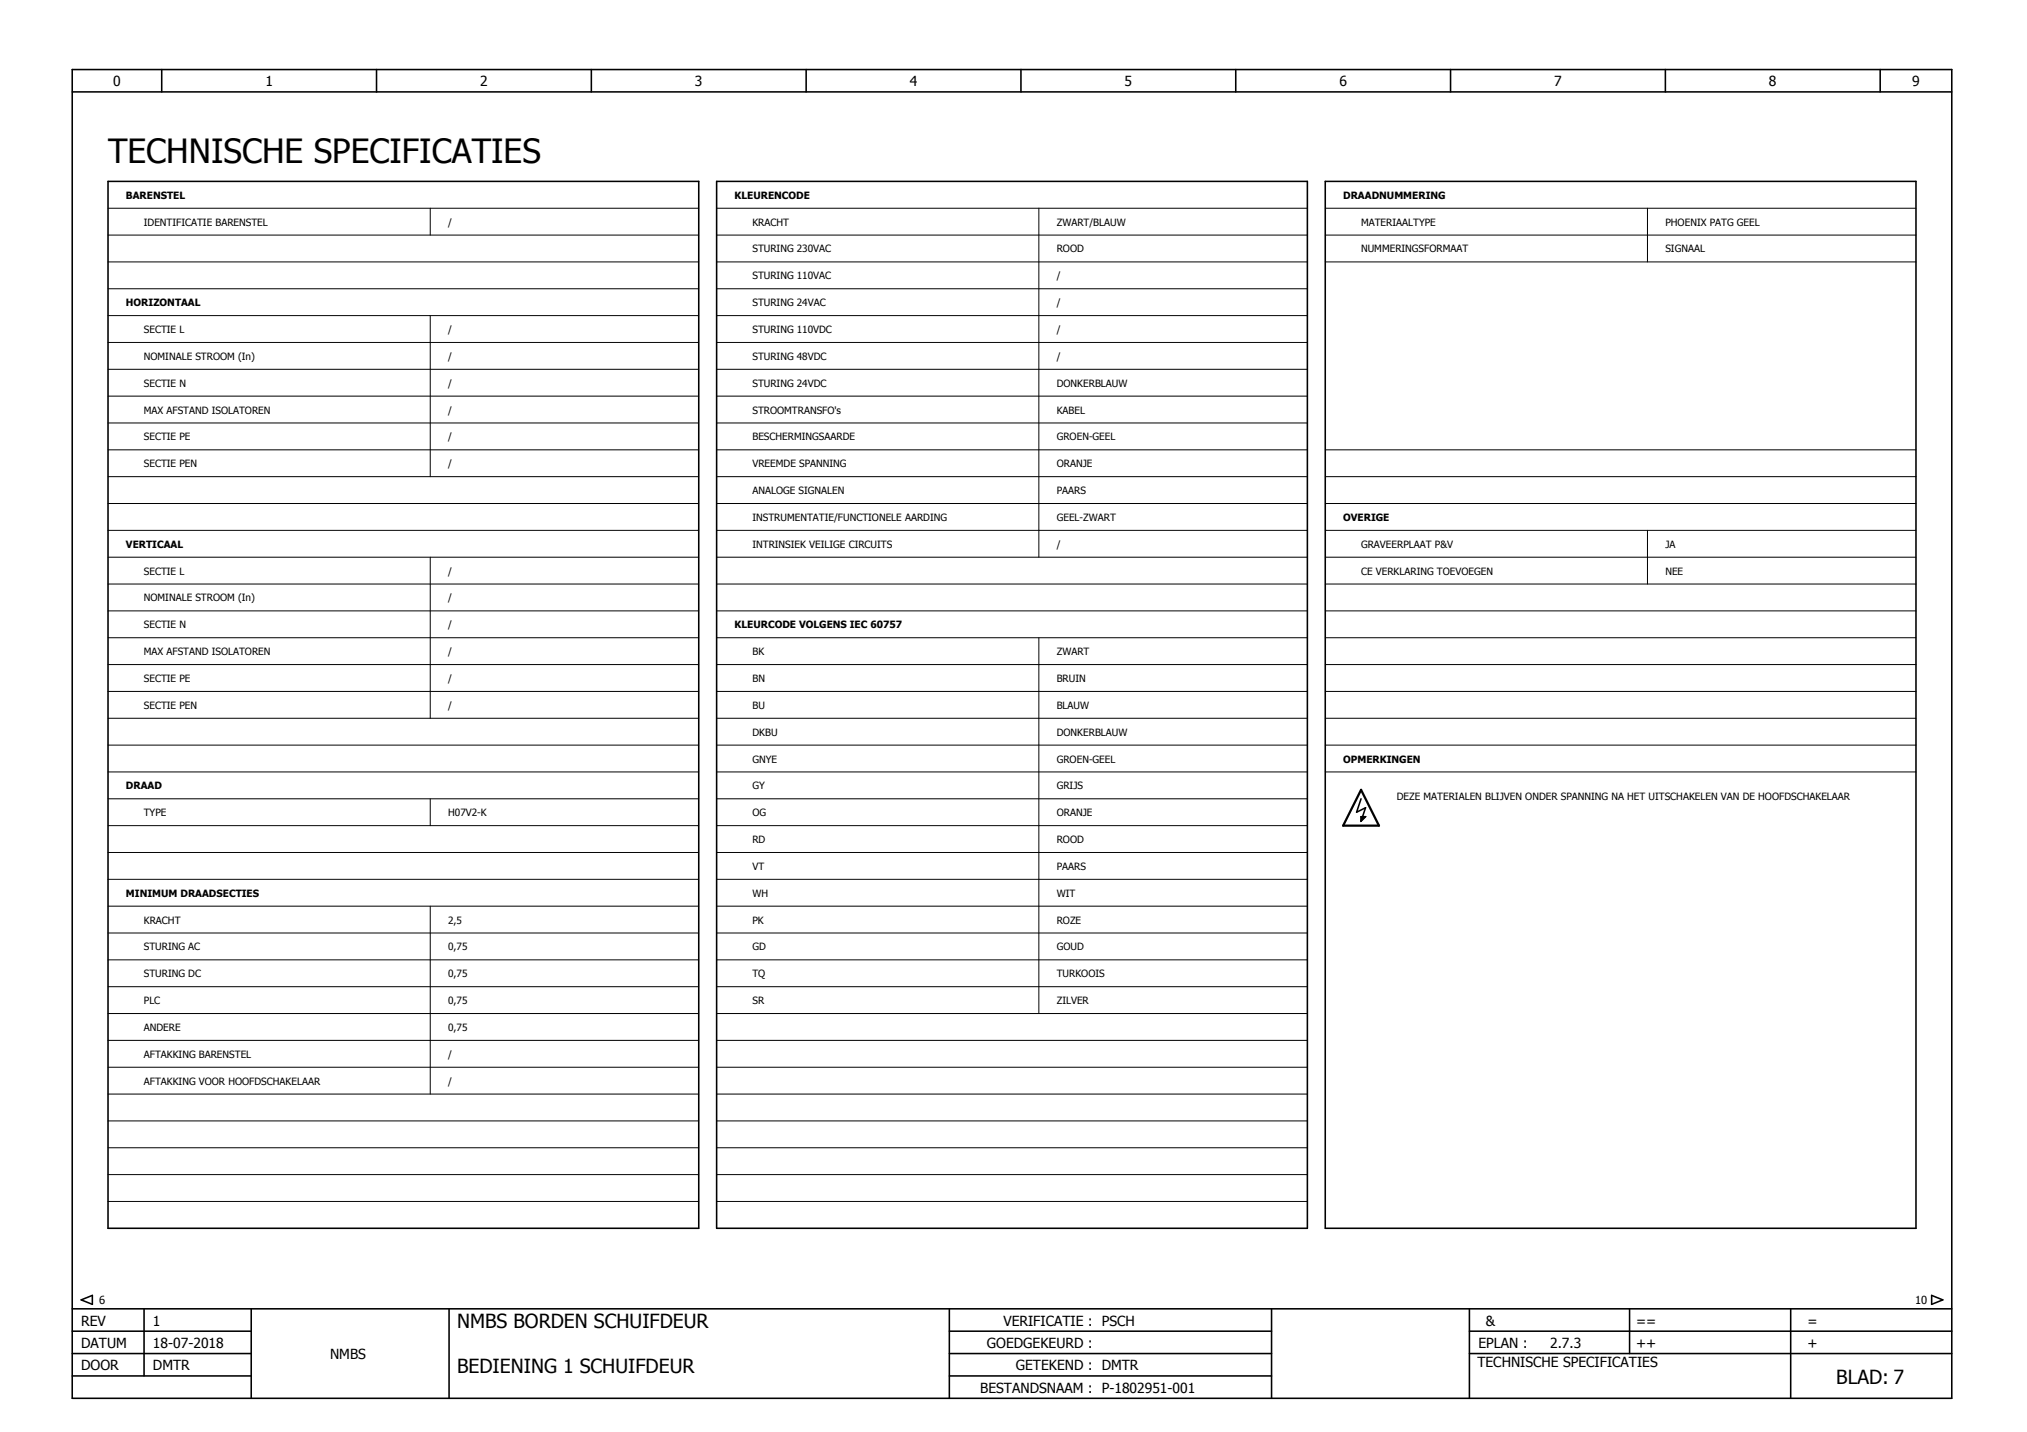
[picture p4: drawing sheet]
<svg xmlns="http://www.w3.org/2000/svg" width="297mm" height="210mm" viewBox="0 0 297 210" stroke-linecap="round" stroke-linejoin="round" font-family="sans-serif">
<defs><g id="words">
<text font-size="4.9" x="15.8" y="24">TECHNISCHE SPECIFICATIES</text>
<g font-size="2.9">
<text x="67" y="194.7">NMBS BORDEN SCHUIFDEUR</text>
<text x="67" y="201.3">BEDIENING 1 SCHUIFDEUR</text>
<text x="269.1" y="202.8">BLAD: 7</text>
</g>
<g font-size="2">
<text x="16.6" y="12.6">0</text>
<text x="38.9" y="12.6">1</text>
<text x="70.4" y="12.6">2</text>
<text x="101.8" y="12.6">3</text>
<text x="133.3" y="12.6">4</text>
<text x="164.8" y="12.6">5</text>
<text x="196.3" y="12.6">6</text>
<text x="227.8" y="12.6">7</text>
<text x="259.2" y="12.6">8</text>
<text x="280.2" y="12.6">9</text>
<text x="11.9" y="197.6">DATUM</text>
<text x="11.9" y="194.3">REV</text>
<text x="22.4" y="197.6">18-07-2018</text>
<text x="22.4" y="194.3">1</text>
<text x="144.6" y="197.6">GOEDGEKEURD :</text>
<text x="147" y="194.3">VERIFICATIE : PSCH</text>
<text x="216.6" y="197.6">EPLAN :</text>
<text x="217.8" y="194.3">&amp;</text>
<text x="227.2" y="197.6">2.7.3</text>
<text x="239.8" y="194.3">==</text>
<text x="239.8" y="197.6">++</text>
<text x="264.9" y="194.3">=</text>
<text x="264.9" y="197.6">+</text>
<text x="11.9" y="200.9">DOOR</text>
<text x="22.4" y="200.9">DMTR</text>
<text x="48.4" y="199.2">NMBS</text>
<text x="148.9" y="200.9">GETEKEND : DMTR</text>
<text x="216.5" y="200.4">TECHNISCHE SPECIFICATIES</text>
<text x="143.6" y="204.1">BESTANDSNAAM : P-1802951-001</text>
</g>
<g font-size="1.6">
<text x="14.5" y="191.2">6</text>
<text x="280.6" y="191.2">10</text>
</g>
<g font-size="1.5">
<text x="18.5" y="29.1">BARENSTEL</text>
<text x="107.6" y="29.1">KLEURENCODE</text>
<text x="196.8" y="29.1">DRAADNUMMERING</text>
<text x="21.1" y="33.1">IDENTIFICATIE BARENSTEL</text>
<text x="65.7" y="33.1">/</text>
<text x="110.3" y="33.1">KRACHT</text>
<text x="154.9" y="33.1">ZWART/BLAUW</text>
<text x="199.5" y="33.1">MATERIAALTYPE</text>
<text x="244" y="33.1">PHOENIX PATG GEEL</text>
<text x="110.3" y="37">STURING 230VAC</text>
<text x="110.3" y="40.9">STURING 110VAC</text>
<text x="154.9" y="37">ROOD</text>
<text x="154.9" y="40.9">/</text>
<text x="199.5" y="37">NUMMERINGSFORMAAT</text>
<text x="244" y="37">SIGNAAL</text>
<text x="18.5" y="44.9">HORIZONTAAL</text>
<text x="110.3" y="44.9">STURING 24VAC</text>
<text x="154.9" y="44.9">/</text>
<text x="21.1" y="48.8">SECTIE L</text>
<text x="21.1" y="52.7">NOMINALE STROOM (In)</text>
<text x="65.7" y="48.8">/</text>
<text x="65.7" y="52.7">/</text>
<text x="110.3" y="48.8">STURING 110VDC</text>
<text x="110.3" y="52.7">STURING 48VDC</text>
<text x="154.9" y="48.8">/</text>
<text x="154.9" y="52.7">/</text>
<text x="21.1" y="56.7">SECTIE N</text>
<text x="65.7" y="56.7">/</text>
<text x="110.3" y="56.7">STURING 24VDC</text>
<text x="154.9" y="56.7">DONKERBLAUW</text>
<text x="21.1" y="60.6">MAX AFSTAND ISOLATOREN</text>
<text x="21.1" y="64.6">SECTIE PE</text>
<text x="65.7" y="60.6">/</text>
<text x="65.7" y="64.6">/</text>
<text x="110.3" y="64.6">BESCHERMINGSAARDE</text>
<text x="110.3" y="60.6">STROOMTRANSFO's</text>
<text x="154.9" y="60.6">KABEL</text>
<text x="154.9" y="64.6">GROEN-GEEL</text>
<text x="21.1" y="68.5">SECTIE PEN</text>
<text x="65.7" y="68.5">/</text>
<text x="110.3" y="68.5">VREEMDE SPANNING</text>
<text x="154.9" y="68.5">ORANJE</text>
<text x="110.3" y="72.4">ANALOGE SIGNALEN</text>
<text x="110.3" y="76.4">INSTRUMENTATIE/FUNCTIONELE AARDING</text>
<text x="154.9" y="72.4">PAARS</text>
<text x="154.9" y="76.4">GEEL-ZWART</text>
<text x="196.8" y="76.4">OVERIGE</text>
<text x="18.5" y="80.3">VERTICAAL</text>
<text x="110.3" y="80.3">INTRINSIEK VEILIGE CIRCUITS</text>
<text x="154.9" y="80.3">/</text>
<text x="199.5" y="80.3">GRAVEERPLAAT P&amp;V</text>
<text x="244" y="80.3">JA</text>
<text x="21.1" y="84.2">SECTIE L</text>
<text x="21.1" y="88.2">NOMINALE STROOM (In)</text>
<text x="65.7" y="84.2">/</text>
<text x="65.7" y="88.2">/</text>
<text x="199.5" y="84.2">CE VERKLARING TOEVOEGEN</text>
<text x="244" y="84.2">NEE</text>
<text x="21.1" y="92.1">SECTIE N</text>
<text x="65.7" y="92.1">/</text>
<text x="107.6" y="92.1">KLEURCODE VOLGENS IEC 60757</text>
<text x="21.1" y="96">MAX AFSTAND ISOLATOREN</text>
<text x="21.1" y="100">SECTIE PE</text>
<text x="65.7" y="96">/</text>
<text x="65.7" y="100">/</text>
<text x="110.3" y="96">BK</text>
<text x="110.3" y="100">BN</text>
<text x="154.9" y="96">ZWART</text>
<text x="154.9" y="100">BRUIN</text>
<text x="21.1" y="103.9">SECTIE PEN</text>
<text x="65.7" y="103.9">/</text>
<text x="110.3" y="103.9">BU</text>
<text x="110.3" y="107.8">DKBU</text>
<text x="154.9" y="103.9">BLAUW</text>
<text x="154.9" y="107.8">DONKERBLAUW</text>
<text x="110.3" y="111.8">GNYE</text>
<text x="154.9" y="111.8">GROEN-GEEL</text>
<text x="196.8" y="111.8">OPMERKINGEN</text>
<text x="18.5" y="115.7">DRAAD</text>
<text x="21.1" y="119.6">TYPE</text>
<text x="65.7" y="119.6">H07V2-K</text>
<text x="110.3" y="115.7">GY</text>
<text x="110.3" y="119.6">OG</text>
<text x="154.9" y="115.7">GRIJS</text>
<text x="154.9" y="119.6">ORANJE</text>
<text x="204.7" y="117.2">DEZE MATERIALEN BLIJVEN ONDER SPANNING NA HET UITSCHAKELEN VAN DE HOOFDSCHAKELAAR</text>
<text x="110.3" y="123.6">RD</text>
<text x="154.9" y="123.6">ROOD</text>
<text x="18.5" y="131.4">MINIMUM DRAADSECTIES</text>
<text x="110.3" y="127.5">VT</text>
<text x="110.3" y="131.4">WH</text>
<text x="154.9" y="127.5">PAARS</text>
<text x="154.9" y="131.4">WIT</text>
<text x="21.1" y="135.4">KRACHT</text>
<text x="65.7" y="135.4">2,5</text>
<text x="110.3" y="135.4">PK</text>
<text x="154.9" y="135.4">ROZE</text>
<text x="21.1" y="139.3">STURING AC</text>
<text x="21.1" y="143.2">STURING DC</text>
<text x="65.7" y="139.3">0,75</text>
<text x="65.7" y="143.2">0,75</text>
<text x="110.3" y="139.3">GD</text>
<text x="110.3" y="143.2">TQ</text>
<text x="154.9" y="139.3">GOUD</text>
<text x="154.9" y="143.2">TURKOOIS</text>
<text x="21.1" y="147.2">PLC</text>
<text x="65.7" y="147.2">0,75</text>
<text x="110.3" y="147.2">SR</text>
<text x="154.9" y="147.2">ZILVER</text>
<text x="21.1" y="151.1">ANDERE</text>
<text x="21.1" y="155.1">AFTAKKING BARENSTEL</text>
<text x="65.7" y="151.1">0,75</text>
<text x="65.7" y="155.1">/</text>
<text x="21.1" y="159">AFTAKKING VOOR HOOFDSCHAKELAAR</text>
<text x="65.7" y="159">/</text>
</g>
</g></defs>
<g fill="none" stroke="#000" stroke-width=".23">
<path d="M10.6 13.5h275.4M10.6 10.2h275.4v194.8h-275.4zM23.7 10.2v3.3M55.2 10.2v3.3M86.7 10.2v3.3M118.1 10.2v3.3M149.6 10.2v3.3M181.1 10.2v3.3M212.6 10.2v3.3M244 10.2v3.3M275.5 10.2v3.3M15.8 26.6h86.6v153.4h-86.6z"/>
<path d="M105 26.6h86.6v153.4h-86.6zM194.2 26.6h86.6v153.4h-86.6zM199.5 117.1l-.7 2 1.3-.7-.6 2M199.5 119.7h.6l-.6 .7zM10.6 195.1h26.2M10.6 198.4h26.2M10.6 191.8h275.4M11.9 190.5l1.6-.6v1.3zM21.1 191.8v9.9M36.8 191.8v13.2M65.8 191.8v13.2M139.1 195.1h47.2"/>
<path d="M139.1 198.4h47.2M139.1 191.8v13.2M186.3 191.8v13.2M215.3 195.1h70.7M215.3 198.4h70.7M215.3 191.8v13.2M238.8 191.8v6.6M262.4 191.8v13.2M283.1 189.9l1.6 .6-1.6 .7zM10.6 201.7h26.2M139.1 201.7h47.2"/>
</g>
<path d="M199.5 115.8l2.6 5.2h-5.3z" fill="none" stroke="#000" stroke-width=".33"/>
<path d="M199.5 119.7h.6l-.6 .7z" fill="#000" stroke="#000" stroke-width=".15"/>
<g fill="none" stroke="#000" stroke-width=".15">
<path d="M15.8 30.5h86.6M15.8 34.5h86.6M15.8 38.4h86.6M63 30.5v4M105 30.5h86.6M105 34.5h86.6M105 38.4h86.6M152.2 30.5v51.2M194.2 30.5h86.6M194.2 34.5h86.6M194.2 38.4h86.6M241.4 30.5v7.9"/>
<path d="M15.8 42.3h86.6M15.8 46.3h86.6M15.8 50.2h86.6M15.8 54.1h86.6M15.8 58.1h86.6M63 46.3v23.6M105 42.3h86.6M105 46.3h86.6M105 50.2h86.6M105 54.1h86.6M105 58.1h86.6M15.8 62h86.6"/>
<path d="M15.8 65.9h86.6M15.8 69.9h86.6M15.8 73.8h86.6M15.8 77.7h86.6M105 62h86.6M105 65.9h86.6M105 69.9h86.6M105 73.8h86.6M105 77.7h86.6M194.2 65.9h86.6M194.2 69.9h86.6M194.2 73.8h86.6"/>
<path d="M194.2 77.7h86.6M241.4 77.7v7.9M15.8 81.7h86.6M15.8 85.6h86.6M15.8 89.5h86.6M15.8 93.5h86.6M15.8 97.4h86.6M63 81.7v23.6M105 81.7h86.6M105 85.6h86.6M105 89.5h86.6M105 93.5h86.6"/>
<path d="M105 97.4h86.6M152.2 93.5v55.1M194.2 81.7h86.6M194.2 85.6h86.6M194.2 89.5h86.6M194.2 93.5h86.6M194.2 97.4h86.6M15.8 101.3h86.6M15.8 105.3h86.6M15.8 109.2h86.6M15.8 113.2h86.6M15.8 117.1h86.6"/>
<path d="M63 117.1v3.9M105 101.3h86.6M105 105.3h86.6M105 109.2h86.6M105 113.2h86.6M105 117.1h86.6M194.2 101.3h86.6M194.2 105.3h86.6M194.2 109.2h86.6M194.2 113.2h86.6M15.8 121h86.6M15.8 125h86.6"/>
<path d="M15.8 128.9h86.6M15.8 132.8h86.6M15.8 136.8h86.6M63 132.8v27.6M105 121h86.6M105 125h86.6M105 128.9h86.6M105 132.8h86.6M105 136.8h86.6M15.8 140.7h86.6M15.8 144.6h86.6M15.8 148.6h86.6"/>
<path d="M15.8 152.5h86.6M15.8 156.4h86.6M105 140.7h86.6M105 144.6h86.6M105 148.6h86.6M105 152.5h86.6M105 156.4h86.6M15.8 160.4h86.6M15.8 164.3h86.6M15.8 168.2h86.6M15.8 172.2h86.6M15.8 176.1h86.6"/>
<path d="M105 160.4h86.6M105 164.3h86.6M105 168.2h86.6M105 172.2h86.6M105 176.1h86.6"/>
</g>
<use href="#words"/>
</svg>
